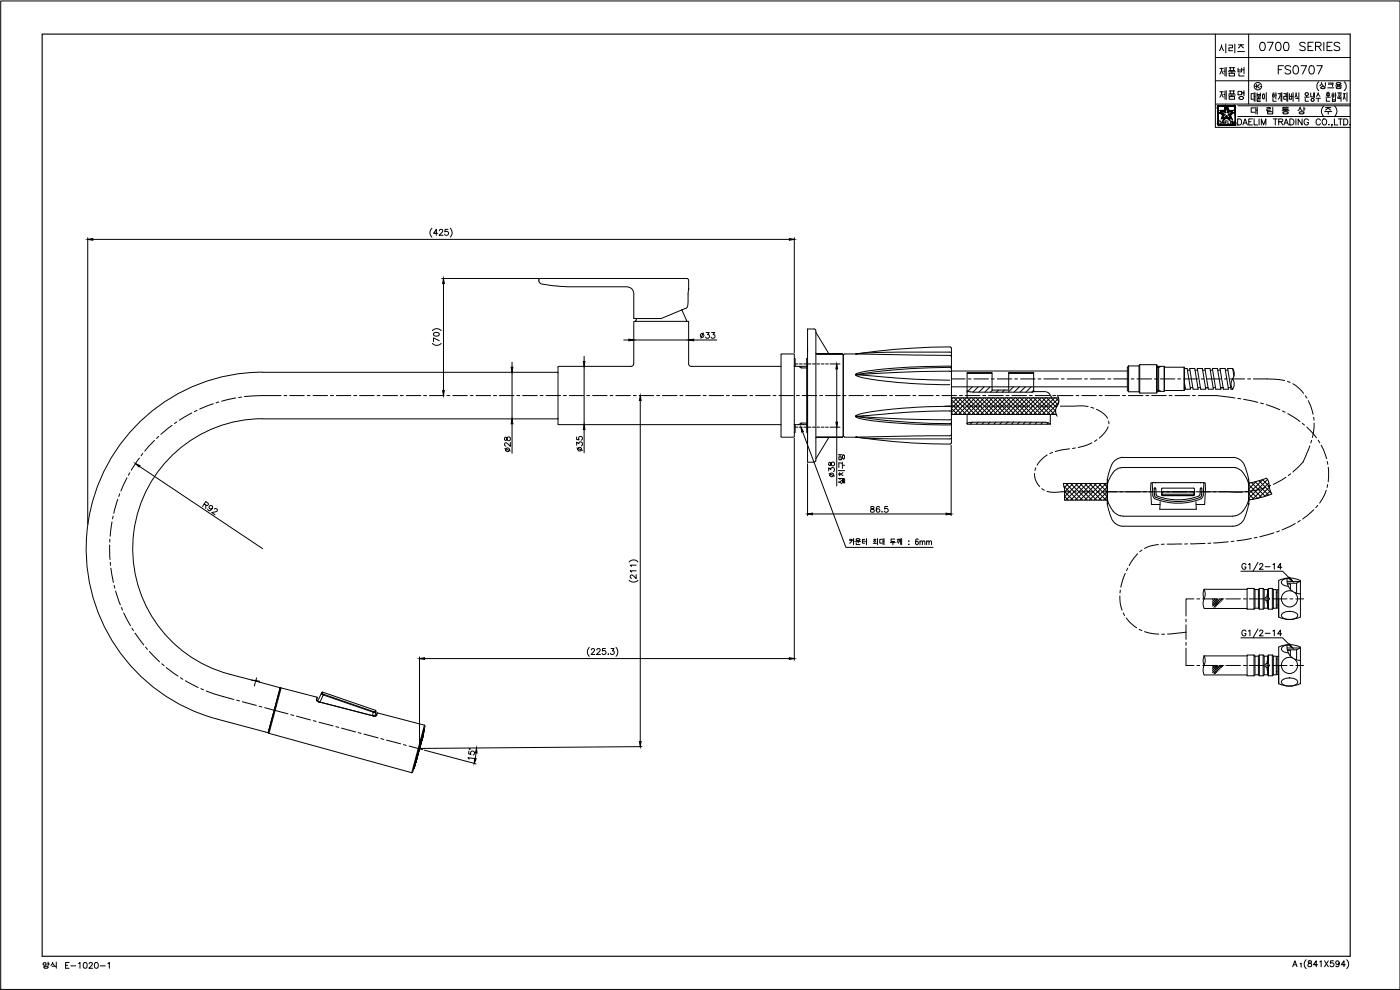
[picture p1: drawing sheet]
<svg xmlns="http://www.w3.org/2000/svg" width="420mm" height="297mm" viewBox="0 0 420 297" stroke-linecap="round" stroke-linejoin="round" font-family="sans-serif">
<defs><g id="words">
<text font-size="11.9" x="361.2" y="33.2">제품명</text>
<text font-size="9.7" x="361.2" y="24.3">제품번</text>
<text font-size="6.2" x="377.1" y="16.6">0700 SERIES</text>
<text font-size="5.7" x="382.8" y="23.3">FS0707</text>
<g font-size="4.9">
<text x="209.2" y="102.7">33</text>
<text x="154.5" y="136.9" transform="rotate(-90 154.5 136.9)">28</text>
<text x="176" y="136.5" transform="rotate(-90 176 136.5)">35</text>
<text x="260.4" y="154.9">86.5</text>
<text x="143.6" y="229" transform="rotate(-90 143.6 229)">15°</text>
</g>
</g></defs>
<!-- layer: CL -->
<g fill="none" stroke="#000" stroke-width=".3">
<path d="M70.7 119.4l-4.2 1M72.5 119.2l-.9 .1M84.3 118.7l-10.9 .3M85.2 118.7h.9M87 118.7h4.3M92.2 118.7h.8M93.9 118.7h4.4M99.2 118.7h.9M100.9 118.7h4.4M106.2 118.7h.9M107.9 118.7h4.4M113.2 118.7h.8"/>
<path d="M114.9 118.7h4.4M120.1 118.7h.9M121.9 118.7h4.4M127.1 118.7h.9M128.9 118.7h4.4M134.2 118.7h.8M135.9 118.7h4.4M141.1 118.7h.9M142.9 118.7h4.3M148.1 118.7h.9M149.9 118.7h4.3M155.1 118.7h.9"/>
<path d="M156.8 118.7h4.4M162.1 118.7h.9M163.9 118.7h4.3M169.1 118.7h.9M170.9 118.7h4.3M176.1 118.7h.9M177.8 118.7h4.4M183.1 118.7h.8M184.8 118.7h4.4M190.1 118.7h.9M191.8 118.7h4.4M197.1 118.7h.9"/>
<path d="M198.8 118.7h4.4M204 118.7h.9M205.8 118.7h4.4M211 118.7h.9M212.8 118.7h4.4M218 118.7h.9M219.8 118.7h4.4M225 118.7h.9M226.8 118.7h4.3M232 118.7h.9M233.8 118.7h4.3M239 118.7h.9"/>
<path d="M240.7 118.7h4.4M246 118.7h.9M247.7 118.7h4.4M253 118.7h.9M254.8 118.7h4.3M260 118.7h.9M261.7 118.7h4.4M267 118.7h.8M268.7 118.7h4.4M274 118.7h.8M275.7 118.7h4.4M281 118.7h.9"/>
<path d="M282.7 118.7h4.4M285.5 113.7h4.1M288 118.7h.8M289.7 118.7h4.4M290.5 113.7h.9M292.3 113.7h4.4M294.9 118.7h.9M296.7 118.7h4.4M297.5 113.7h.9M299.3 113.7h4.4M301.9 118.7h.9M303.7 118.7h4.4"/>
<path d="M304.5 113.7h.9M306.3 113.7h4.3M308.9 118.7h.9M310.7 118.7h4.3M311.5 113.7h.9M313.3 113.7h4.3M315.9 118.7h.9M317.7 118.7h4.3M318.5 113.7h.9M320.3 113.7h4.3M322.9 118.7h.9M324.7 118.7h4.3"/>
<path d="M325.5 113.7h.8M327.2 113.7h4.4M329.9 118.7h.9M331.6 118.7h4.4M332.5 113.7h.9M334.2 113.7h4.4M336.9 118.7h.9M338.6 118.7h4.4M339.5 113.7h.9M341.2 113.7h4.4M343.9 118.7h.9M345.7 118.7h4.3"/>
<path d="M346.5 113.7h.8M348.2 113.7h4.4M350.9 118.7h.8M352.6 118.7h4.4M353.4 113.7h.9M355.2 113.7h4.4M357.9 118.7h.8M359.6 118.7h5.5l5.5 .7M360.5 113.7h.8M362.2 113.7h4.4M367.5 113.7h.8M369.2 113.7h4.3"/>
<path d="M371.5 119.5l.9 .2M373.2 119.8l4.3 .9M374.4 113.7h.9M376.2 113.7l6.2 .1 3.1 .4M386.4 114.4l.8 .4M388 115.1l2 1.6 1.2 1.3M391.8 118.7l.4 .8M41.8 137.4l-2.4 3.7M42.8 136l-.5 .8M46.4 132.2l-3 3.2M47.6 130.9l-.6 .7M51.6 127.6l-3.3 2.7"/>
<path d="M53.1 126.6l-.7 .5M57.6 123.9l-3.8 2.2M59.1 123.1l-.8 .4M64 121.1l-4.1 1.7M65.7 120.6l-.9 .3M283.6 121.9h4M288.5 121.9h.9M290.2 121.9h4.4M295.5 121.9h.9M297.3 121.9h4.3M302.5 121.9h.9M304.2 121.9h4.4"/>
<path d="M309.5 121.9h.8M311.2 121.9h4.4M314.3 136.5l-1.9 1.6-1.2 1.5M315.9 135.7l-.8 .4M316.5 121.9h.8M318.2 121.9l6.9-.1 1.5 .2M321 134.6l-4.3 .9M322.7 134.4l-.8 .2M327.4 122.2l.9 .3M327.7 132.9l-2.2 .9-1.9 .5M329.1 122.8l2.2 1.3 1.1 1.4M329.2 131.9l-.7 .5"/>
<path d="M332.6 128l-1.1 1.8-1.6 1.6M332.7 126.3l.1 .9M378.3 120.9l.9 .2M380 121.4l4.1 1.6M384.9 123.3l.8 .4M386.5 124.1l3.6 2.4M390.8 127l.7 .5M392.2 128.1l2.9 3.2M392.6 120.2l1.5 4.1M393.1 133.8l-.8 1.9a9.5 9.5 0 0 1-4.2 5.8l-.1 .1M393.7 132.1l-.3 .8M394.3 125.2v.9"/>
<path d="M394.4 126.9l-.1 1.7-.4 2.7M395.6 132.1l.5 .7M396.5 133.6l1.6 4M398.3 138.5l.2 .8M33.6 156.6l-.5 4.3M34 154.8l-.2 .9M35.3 149.8l-1.1 4.2M35.9 148.2l-.3 .8M38.1 143.4l-1.8 3.9M38.9 141.8l-.4 .8M310.5 142.1a5.4 5.4 0 0 0 1.5 3.9M310.9 140.4l-.3 .8"/>
<path d="M312.7 146.6l.7 .5M314.2 147.4l2.2 .3 4.9-.1M322.1 147.6h.9M323.9 147.6h4.4M329.1 147.6h.9M330.9 147.6h4.3M336.1 147.6h.9M337.9 147.6h4.3M343.1 147.6h.9M344.8 147.6h4.4M350.1 147.6h.9M351.8 147.6h4.4"/>
<path d="M357.1 147.6h.9M358.9 147.6h4.3M364.1 147.6h.9M365.8 147.6h7.1M374.6 147.5l-.9 .1M379.7 146.3l-4.2 1M381.3 145.7l-.8 .3M382.3 159.9l-4.2 1.2M384 159.3l-.9 .3M385.9 143.2l-3.8 2.1M387.4 142.1l-.8 .6M388.7 157.1l-3.9 1.9"/>
<path d="M390.2 156.2l-.7 .5M394.3 152.9l-3.4 2.8M395.5 151.6l-.6 .7M398 147.1l-.5 1.5-1.5 2.3M398.4 145.4l-.1 .8M398.6 140.2v4.4M32.9 163.5l.1 4.4M33 161.7l-.1 .9M33.1 168.7v.9M33.3 170.5l.7 4.3M34.2 175.6l.3 .9M34.7 177.3l1.4 4.2"/>
<path d="M336.1 178.8l.2 2.5 .5 1.8M336.2 177.1l-.1 .8M337.7 172l-1.3 4.2M338.5 170.5l-.4 .7M341.4 166.1l-1.1 1.3-1.4 2.3M342.7 165l-.6 .6M347.6 163.4l-2.2 .4-1.9 .8M349.4 163.3h-.9M354.7 163.2l-4.4 .1M356.4 163.2h-.9M358.3 179.7h-2.4v5.2M359.2 179.7h.8"/>
<path d="M360.9 179.7h4.4M361.7 163.1l-4.4 .1M363.4 163h-.9M366.2 179.7h.8M367.9 179.7h4.4M368.6 162.6l-4.4 .3M370.3 162.4l-.8 .1M373.2 179.7h.8M374.9 179.7h4.4M375.5 161.6l-4.3 .6M377.2 161.2l-.8 .2M380.2 179.7h.8"/>
<path d="M380.3 178.3v2.7M381.9 179.7h4.3M387.1 179.7h.9M388.9 179.7h2.3M36.4 182.3l.3 .8M37.1 183.9l2.1 3.8M39.6 188.5l.4 .7M40.5 190l2.6 3.5M43.7 194.2l.5 .6M44.8 195.5l3.1 3.1M48.6 199.2l.6 .5M337.1 183.9l.4 .7"/>
<path d="M338 185.4l1.3 1.6 1.8 1.4M341.9 188.8l.8 .4M343.5 189.5l2.6 .6 1.7 .2M348.7 190.3h.8M355.9 189.7l-5.5 .5M355.9 194.5v5.2h2.4M355.9 185.7v.9M355.9 187.5v4.3M355.9 192.7v.9M359.2 199.7h.8M360.9 199.7h4.4M366.2 199.7h.8"/>
<path d="M367.9 199.7h4.4M373.2 199.7h.8M374.9 199.7h4.4M380.2 199.7h.8M380.3 198.3v2.7M381.9 199.7h4.3M387.1 199.7h.9M388.9 199.7h2.3M49.9 200.3l3.5 2.5M54.1 203.4l.8 .4M55.6 204.2l3.9 2.1M60.3 206.6l.8 .4"/>
<path d="M61.9 207.3l8.3 2.6M71 210.1l.9 .2M72.7 210.6l4.2 1.1M76.6 204.9l-.3 .9M76.7 204.5v.2M77 203.4l-.2 1M77.8 211.9l.8 .2M79.5 212.3l3.1 .9M82.3 213.1l4.1 1.1M87.3 214.4l.8 .3M89 214.9l4.2 1.1M94 216.2l.9 .2"/>
<path d="M95.7 216.7l4.2 1.1M100.8 218l.8 .3M102.5 218.5l4.2 1.1M107.5 219.8l.9 .2M109.2 220.2l4.3 1.2M114.3 221.6l.8 .3M116 222.1l4.2 1.1M121.1 223.4l.8 .2M122.8 223.8l4.1 1.1"/>
</g>
<!-- layer: DWG -->
<g fill="none" stroke="#000" stroke-width=".3">
<path d="M190.3 95.6h8.1M190.3 96.4h16.2M191.1 95.6l-.3 .6 .1 .2M204.6 93h.1M204.6 93l1.5 3.2-.2 .2M204.7 92.9l-.1 .1M244.3 98.7l.5 .5M244.3 98.7h-1.9v40h1.9M244.9 99.2v39M244.9 99.7l3.9 6.5M167.3 111.7l.2 .1M167.5 110.1v17.2"/>
<path d="M234.4 106.3h4v24.7l-.1 .2h-3.8l-.1-.2M238.4 107.6h.2v2.2h-.2M238.4 109.9h3.7M240.5 109.9v.5M244.9 105.9l.2 .3M245.1 106.2h7.7h-7.7M252.8 106.2l.2 .2M253.1 106.5v24.4M253.6 106.2l-.5 .5M253.6 106.2l31.6 .4 .3 .5M256.8 112.4h.2M256.8 112.4v.2"/>
<path d="M256.8 112.3v.1M256.8 112.3l.2 .1M256.8 112.6a30.7 30.7 0 0 0 10.3 1.9l7.7 .6 10.2 .3M257 112.4l2.9 .2a276.9 276.9 0 0 0 25.1 1.5M257 112.4h.1M285 104.1a204.5 204.5 0 0 0-28.2 2.1l6.6-.5 5.8-.1h16l.3 .2M285.2 104.1l.3 .5v28.1l-.3 .6M285.5 111.6v-.1a281.6 281.6 0 0 0-28.7 1.1M285.5 110.7l-.2-.4a174.3 174.3 0 0 0-20.3 1l-8 1.1M285.5 110.2l-.2-.3a148.3 148.3 0 0 0-26.6 1.7l-1.9 .7M285.5 111.3h52.8M285.5 116.1h52.8"/>
<path d="M338.3 110.2l.4-.4h3.1l.3-.4h5l.2 .3v8l-.2 .2h-5l-.3-.4h-3.1l-.4-.3zM347.3 109.9h2.1l.1 .3M347.7 109.9v7.5M349.5 117.2l-.1 .2h-2.1M349.5 110.2l6 .1v6.8l-6 .1M349.5 110.2v7M355.5 110.6h.8l1 6.2h-1.5l-.3-2M355.5 116.3h.2M356.4 111.1h.7M357 110.6h1.6l1 6.2h-1.5zM357.2 116.3h.8M358.6 111.1h.8"/>
<path d="M359.3 110.6h1.5l1.1 6.2h-1.6zM359.5 116.3h.8M360.9 111.1h.8M361.6 110.6h1.5l1.1 6.2h-1.6zM362.5 116.3h-.7h.7M363.2 111.1h.7M363.9 110.6h1.5l1 6.2h-1.5zM364.1 116.3h.7M365.5 111.1h.7M366.1 110.6h1.6l1 6.2h-1.5zM366.3 116.3h.8h-.7M367.7 111.1h.8"/>
<path d="M368.6 116.3h.8M370 111.1h.2M370.3 112.9l-.3-2.3h-1.6l1 6.2h.6M167.5 125.5l-.2 .2M240.5 126.9v.5M242.1 127.4h-3.7l.2 .1v2.3h-.2M244.8 138.1l-.5 .5M245.1 131.1l-.2 .3M245.1 131.2h7.7h-7.7M248.8 131.2l-3.9 6.5M253 130.9l-.2 .2M253.1 130.6l.5 .5"/>
<path d="M256.8 124.9v.1M256.8 124.9h.2M256.8 124.8a252.3 252.3 0 0 0 28.7 1v-.1M256.8 125a26.9 26.9 0 0 0 9.3 1.7l12.2 .7 6.9 .1 .3-.3M256.8 124.8v.1M257 125l6.4 .8a167.3 167.3 0 0 0 21.8 1.3l.3-.5M257 125h-.2M257 124.9h.1M257 125h.1M285.5 131.5l-.3 .2h-17.7l-10.7-.5a227.9 227.9 0 0 0 28.2 2.1M285.5 130.2l-.5 .6-31.4 .4M285.5 123.6v-.2a174.9 174.9 0 0 0-19.9 .8l-8.6 .7"/>
<path d="M285.5 121.8v.1a150.3 150.3 0 0 0-26.5 2.1l-2.2 .8M319.3 145.9l4.2 4.2M319.5 147.5l2.5 2.6M319.5 149l1.1 1.1M319.9 145.1l5 5M320.6 145.1l-1.2 1.2M321.3 145.1l5 5M322 145.1l-2.5 2.5M322.7 145.1l5 5M323.5 145.1l-4 3.9M324.1 145.1l5 5M324.9 145.1l-5 5"/>
<path d="M325.5 145.1l5 5M326.3 145.1l-5 5M326.9 145.1l5 5M327.7 145.1l-5 5M328.3 145.1l4 3.9M329.1 145.1l-5 5M329.8 145.1l2.5 2.5M330.5 145.1l-5 5M331.2 145.1l1.1 1.1M331.9 145.1l-5 5M332.3 144.6v5.9M332.3 146.1l-4 4"/>
<path d="M332.3 148.9l-1.1 1.2M332.3 147.5l-2.5 2.6M374.8 144.6v5.9M374.8 145.4l3.8 3.9M374.8 146.8l2.6 2.7M374.8 148.2l1.5 1.6M374.8 149.7l.3 .3M375.2 144.9l-.4 .4M375.6 144.8l4.1 4.1M376.7 144.6l4 4M376.9 144.5l-2.1 2.2M377.9 144.3l3.6 3.6"/>
<path d="M378.9 143.9l2 2.1M379 143.9l-4.2 4.2M380.4 143.9l-5.6 5.6M380.8 144.9l-4.9 4.9M381 146.2l-3.4 3.3M381.2 147.3l-1.6 1.7M361.4 176.8h12.9M376.3 176.6h-2v6.2h2M376.3 176.6v6.2M376.3 176.6l.3 .3M376.6 176.9v5.6M376.6 176.9h1.1"/>
<path d="M377.7 176.9v5.6M378 176.6v6.2M378 176.6h1.1M378 176.6l-.3 .3M379.1 176.6v6.2M379.1 176.6l.3 .3M379.4 176.9v5.6M379.4 176.9h1M380.4 176.9v2.2M380.7 176.6l-.3 .3M380.7 176.6h1.1M380.7 176.6v2.6"/>
<path d="M381.8 176.6l.3 .3h.9v5.6h-.9M381.8 176.6v6.2M382.1 176.9v5.6M383 177.8h.3M383.8 176.9h-.5v5.5h.5M386.3 173.6a1.42 1.42 0 0 0-1.7 1.3l.6 .6 1.5 .4M387.9 177.4a2.43 2.43 0 0 0-3.3 2.4 2.43 2.43 0 0 0 3.5 2.1 2.43 2.43 0 0 0 .5-4.1M390.3 174.2v11M390.3 174.4l-1.2 .6M361.4 182.6h12.9M361.4 196.8h12.9M376.3 196.5h-2v6.3h2"/>
<path d="M376.3 196.5v6.3M376.3 196.5l.3 .4h1.1M376.6 196.8v5.7M377.7 182.5h-1.1l-.3 .3M377.7 182.5l.3 .3 2.4-.3M377.7 196.9v5.6M378 196.5v6.3M378 196.5h1.1M378 196.5l-.3 .4M379.1 196.5v6.3M379.1 196.5l.3 .4M379.4 196.9v5.6"/>
<path d="M379.4 196.9h1M380.4 182.5l.3 .3M380.4 180.3v2.2M380.4 196.9v2.1M380.7 180.1v2.7M380.7 196.5v2.7M380.7 196.5l-.3 .4M380.7 196.5h1.1M381.8 196.5l.3 .4h.9v5.6h-.9M381.8 196.5v6.3M382.1 182.5l-.3 .3h-1.1M382.1 196.9v5.6"/>
<path d="M383 181.6h.3M383 197.8h.3M383.8 196.9h-.5v5.5h.5M384.8 184.1a3.5 3.5 0 0 1 4.6 .4 1.29 1.29 0 0 1-1.5 1.3 2.62 2.62 0 0 1-3.3-1.2zM386.3 193.5l-.3 .1a1.23 1.23 0 0 0-1.4 1.4l.6 .5 1.5 .4M387.9 197.4a2.43 2.43 0 0 0-3.3 2.4 2.43 2.43 0 0 0 3.5 2 2.43 2.43 0 0 0 .5-4M390.3 194.2v11M390.3 194.3l-1.2 .7M75.5 204l8.6 2.4M84.1 206.4l-3.5 13.5M84.2 206.4h-.2M361.4 202.5h12.9"/>
<path d="M377.7 202.5h-1.1l-.3 .3M377.7 202.5l.3 .3 2.4-.3M380.4 200.3v2.2M380.4 202.5l.3 .3M380.7 200.1v2.7M382.1 202.5l-.3 .3h-1.1M383 201.5h.3M384.8 204.1a3.5 3.5 0 0 1 4.6 .4 1.29 1.29 0 0 1-1.5 1.3 2.62 2.62 0 0 1-3.3-1.2zM13.2 290.3l.3 .2M13.4 289.9h.7M13.4 290.5h.7M13.5 290l-.3 .3"/>
<path d="M14.1 290l.3 .3M14.4 290.3l-.3 .2M14.4 288.7v1.1M14.4 289h.3M14.4 289.3h.3M15.2 289.6l.6-.8 .6 .9M15.6 289.9h1.3v.6M16.9 288.7v1.1M19.7 289.6h.6M20.7 288.8h-1v1.7h1M21.3 289.8h1.4M23.6 289.1l.4-.3v1.7"/>
<path d="M25.2 288.9a.85 .85 0 0 1 1.1 .6 .85 .85 0 0 1-.6 1l-.6-.3-.1-.7zM26.8 289.2l.3-.4 .6 .3-.2 .6-.8 .8h1.1M28.6 288.9a.85 .85 0 0 1 1 .6 .85 .85 0 0 1-.6 1l-.6-.3-.1-.7zM30.1 289.8h1.5M32.4 289.1l.4-.3v1.7M387.9 290.1l.7-1.8 .7 1.8M388.2 289.5h.8M390.2 289.2l.3-.2v1.2M392 288a1.73 1.73 0 0 0 0 2.6M392.7 288.4v.5a.75 .75 0 0 1 .8 .2 .75 .75 0 0 1 0 .9l-.9-.1v-.6l1-.6-.1-.3zM395.4 289.5h-1.2l.8-1.2v1.8M396.1 288.6l.4-.3v1.8"/>
<path d="M397.5 288.3l1.2 1.8M398.7 288.3l-1.2 1.8M400.2 288.3h-.9l-.1 .7a.63 .63 0 0 1 1 0 .63 .63 0 0 1-.1 1 .63 .63 0 0 1-.9-.3M401.9 288.9a.53 .53 0 0 1-.7 .4 .53 .53 0 0 1-.2-.8 .53 .53 0 0 1 .8 0l.1 .4a.84 .84 0 0 1-.7 1.2l-.3-.3M403.7 289.5h-1.2l.9-1.2v1.8M404.2 288a1.73 1.73 0 0 1 0 2.6"/>
<circle cx="380.3" cy="179.7" r=".61"/>
<circle cx="380.3" cy="199.7" r=".61"/>
<circle cx="13.4" cy="289.2" r=".44"/>
</g>
<path d="M257 106.2h.1zM257 112.4h.1zM257 131.2h.1zM257 124.8v.2zM83.9 207v.2z" fill="#000" stroke="#000" stroke-width=".3"/>
<!-- layer: PRT0007_DXF_CONTINUOUS_LINE -->
<path d="M78.8 111.7a52.9 52.9 0 0 0-52.5 46.1 52.9 52.9 0 0 0 39 58M78.8 111.7h88.5M78.8 125.6a39 39 0 0 0-38.6 34 39 39 0 0 0 28.7 42.7M78.8 125.7h88.5M65.3 215.8l14.5 3.9M68.9 202.3l6.6 1.7" fill="none" stroke="#000" stroke-width=".3"/>
<!-- layer: LEVER_R1_211203SHAPE -->
<path d="M190.2 95.4l.1 .1M206.6 84l-.4-.4h-44a.92 .92 0 0 0-.4 .9 .92 .92 0 0 0 .7 .7l7.8 .8h17.6a2.11 2.11 0 0 1 2.3 2v7.4M206.7 86.7l-.2 4.6-.3 .9-7.8 3.4M206.7 84.1v2.6" fill="none" stroke="#000" stroke-width=".3"/>
<!-- layer: BODY_R3_211213SHAPE -->
<path d="M190.3 96.4l-.1 12.8M206.5 96.4l.2 12.8M190.2 109.2l-.3 .5-.5 .2h-21.8l-.1 .2M206.7 109.2l.2 .5 .5 .2M207.4 109.9h27M234.4 106.3v24.7M167.5 127.3l66.9 .1" fill="none" stroke="#000" stroke-width=".3"/>
<!-- layer: LEVER_R1_211203SHAPE -->
<circle cx="206.7" cy="86.7" r=".07" fill="#000" stroke="#000" stroke-width=".3"/>
<!-- layer: 0 -->
<g fill="none" stroke="#000" stroke-width=".3">
<path d="M.2 .3h420v296.6h-420zM364.7 10.2v28h40.5M364.7 17.3h40.5M374.7 10.2v21M364.7 31.2h40.5M364.7 24.2h40.5M371.4 35.7h.6a.98 .98 0 0 1 .6 .9 .98 .98 0 0 1-.6 .9h-.6zM371.5 35h33.7M371.5 31.7h33.7M373 37.5l.7-1.8 .7 1.8M375.9 35.7h-1.1v1.8h1.1M376.4 35.7v1.8h1"/>
<path d="M377.9 35.7v1.8M378.5 37.5v-1.8l.7 1.8 .7-1.8v1.8M379 28.4l.2-.3 .2 .3M379.4 28.4l-.1 1.2-.3-.1M380 27.8v2.6M380.2 32.3h1.1v.4h-1.1v.5h1.1M380.4 33.5h1.6v.7h-1.6zM381.8 28.2h.7M382 32.1v1.2M382 29.5v.9h1M382.1 27.9h.2M382.1 35.7h1.2"/>
<path d="M382.7 35.7v1.8M382.9 27.8v1.9M382.9 28.5h.2M383.6 28.1h.6M383.8 36.5l1-.1 .2-.4-.4-.3h-.8v1.8M384.2 28.1l-.2 1.2-.4 .5M384.4 36.5l.6 1M384.5 27.9v2.4M384.5 28.9h.2M384.7 27.8v2.6M384.8 33.2h2.1M385 32.5h1.6"/>
<path d="M385 34l.6 .2 1-.2M385.3 28.1h.7v.8h-.7v.9h.7M385.3 37.5l.7-1.8 .7 1.8M385.6 36.9h.8M385.8 32.9v.3M386 28.9h.2M386.2 27.9v2.4M386.3 33.5l.2 .4M386.3 33.6h-1l-.2 .3M386.5 27.8v2.6M386.6 32.2h-1.6v.6h1.6M387 28.1v1.7h.6v-1.7"/>
<path d="M387 28.9h.6M387.1 35.7h.6a.96 .96 0 0 1 .7 .9 .96 .96 0 0 1-.7 .9h-.6zM387.8 28.9h.3M388.1 27.8v2.6M388.9 29.5h.9v.9M388.9 35.7v1.8M389 27.9l.4 1.3M389 27.9l-.4 1.3M389.8 27.8v1.5M389.9 34l.6 .2 .8-.2M390 33.7v.2M390.1 32.2l-.1 .6-.5 .4"/>
<path d="M390.2 32.2l.2 .6 .4 .4M390.2 33.5l-.3 .2M390.3 33.6h.7M390.8 35.7v1.8l-1.2-1.8v1.8M391 33.5l.3 .4M391.3 32.1v1.2M391.3 32.7h.4M391.5 29.2h1.4M391.7 29.5v.9h1M391.9 27.9a.46 .46 0 0 1 .7 .1 .46 .46 0 0 1-.2 .6M391.9 28.7h.5M391.9 27.9l-.2 .3 .2 .4"/>
<path d="M392.2 28.8v.4M392.7 36.1a.68 .68 0 0 0-.8-.4 .68 .68 0 0 0-.5 .7 .75 .75 0 0 0 .3 1 .75 .75 0 0 0 1-.3v-.3h-.4M393.4 27.9v1.2h.6M394.3 28.5h.2M394.3 27.9v1.3M394.5 27.8v1.5M394.9 29.5h1.4M395.6 27.9l.5 1M395.6 27.9l-.5 1M395.6 29.5v1M395.8 24.5a1.88 1.88 0 0 0 0 2.7M396.1 25.7l.5-.9 .6 1"/>
<path d="M396.3 36.1a.68 .68 0 0 0-.8-.4 .68 .68 0 0 0-.5 .7 .75 .75 0 0 0 .3 1 .75 .75 0 0 0 1-.3M397 35.9l.1-.1a.85 .85 0 0 1 1.1 .8 .85 .85 0 0 1-1.1 .8l-.3-.6zM397.3 31.9a2.03 2.03 0 0 0 0 3M397.6 33.5h2.1M397.6 26.2v.2M397.6 26.2a.7 .7 0 0 0-1.2 .2l.5 .2 .7-.2M397.8 24.8v1.1M397.8 32.3h1.6M397.9 29.2h1.3M398.1 29.5v.9h1M398.1 27.9h1M398.4 27.7h.3"/>
<path d="M398.4 26.4h1.9M398.6 28.8v.4M398.6 32.2l-.8 .8M398.6 32.3l.8 .7M398.6 33.5v.8M398.7 24.9h1.4M398.7 25.3h1.4M398.7 37.4h.2zM399.7 28.2h.7M399.8 37.4h-.2h.2l-.2 .4M399.9 29.5v.9h.9v-.9M399.9 30h.9"/>
<path d="M399.9 27.9h.3M400 24.9l-.1 1M400.5 35.7v1.8h1M400.6 31.9a2.03 2.03 0 0 1 0 3M400.8 28.5h.2M400.8 27.8v1.5M400.8 25.8h1.9M401.1 26.2v.2M401.1 26.4l.5 .2 .8-.2M401.3 26.1h.8M401.3 29.2h1.3M401.3 26l-.2 .2"/>
<path d="M401.4 24.8l-.4 .3 .4 .3M401.4 24.8l.9 .1 .1 .2-.3 .3-.7-.1M401.4 25.6v.2M401.5 29.5h1v.9M401.5 27.9h.4M401.7 35.7h1.1M401.9 27.9l-.1 .9M402 28.8v.4M402 27.9h.4l-.1 .9M402 25.6v.2M402.2 26l.2 .2M402.3 35.7v1.8"/>
<path d="M402.4 26.2v.2M403.1 28.1h.7M403.3 35.7h.6a.98 .98 0 0 1 .6 .9 .98 .98 0 0 1-.6 .9h-.6zM403.4 28.3l.3 1.5M403.4 24.5a1.78 1.78 0 0 1 0 2.7M403.5 28.3l-.4 1.5M403.5 28.1v.2M404.2 27.8v2.6M405.1 37.4h.2zM242.1 109.8h.3M242.4 107.6h-.3v22.2h.3M285.5 119.1v5.5"/>
<path d="M285.5 119.4h32.2M290.2 117.2l.2 .2M290.2 119.4v-7.6h7.5v5.2h5v-5.2h7.5v5.6l3.9 .2 .7 .4 .9 1.4M290.2 112h7.5M302.7 112h7.5M310.2 117.4l-.2 .3-17.8-.1-1.8-.1M317.3 118.6l.4 1a4.8 4.8 0 0 1-.9 3.2v1.1l.5 1M369.9 110.5l.5 1.6-.5 1.6 .5 1v1.1l-.5 1M369.9 113.7l-.5 1.5 .5 1.6M242.1 127.5h.3M285.5 124.4h31.5M290.2 124.4v2.7"/>
<path d="M290.2 127.1l.2 .1M290.4 127.3h24.8M291 126.8l-.8 .3M291 126.8l22.6-.1 1.3 .3M315 127l.2 .2M315.2 124.4v2.8M337.1 137.2a4.5 4.5 0 0 0-4.2 4.1l-.6 2.7v7.2M337.1 137.3h32.9M370 137.2l1.8 .5 1 .8 .7 1.1M373.5 139.6l1.2 4.2M319.2 145.1h13.1M319.5 150.1h12.8"/>
<path d="M332.3 151.1l.1 .8a11.2 11.2 0 0 0 2.3 5.2l1.1 .6 1.3 .2h32.9a4.1 4.1 0 0 0 3.9-3.6l.8-3M332.4 149.9v.4M332.5 150.4l1.6 3M334.1 153.4a3.8 3.8 0 0 0 3 1.4l32.9 .1a4.1 4.1 0 0 0 3-1.5M345.8 144.9h15.5M345.8 144.9h-.4l-.1 1.7 .3 4.8h2.5M345.8 144.9l.2 3.6M346 148.5l.6 1.2M346.5 148.6v.3a14.1 14.1 0 0 0 8.2 1.5l4.4-.8 1.3-.5 .2-.5M346.6 149.7a18.7 18.7 0 0 0 13.9 0M346.8 146.6l-.2-.2-.2 .2 .1 2M346.9 146.7l.1 1.7"/>
<path d="M347 148.4v.2a16.1 16.1 0 0 0 13 0l.1-.2M348.2 150.5l-.1 2.3h10.9l-.1-2.3M348.8 148.3h9.5M358.2 146.5l.2 .2M358.2 146.5h-9.4l-.2 .2v1.8l.2 .2h9.4M358.3 148.5l-.3 .2M358.3 148.5v-.7l-.2-.2h-9.1l-.2 .2v.7l.2 .2M358.4 148.5l-.2 .2M358.5 146.7v1.8M360.7 146.7l-.3-.2-.2 .2-.1 1.7M360.7 146.8l-.1 1.8M361.1 148.5l-.6 1.2"/>
<path d="M361.2 146.4v.1M361.3 144.9h.4l.1 1.7-.3 4.8h-2.6M361.3 144.9h.1M361.3 144.9l-.2 3.6M370 140.2l.9 .1M370 140.3h-32.9a4.2 4.2 0 0 0-3.9 2.9l-.7 1.6M370.9 140.3a6.5 6.5 0 0 1 3.8 4.6M374.7 143.8l.1 7.5M374.7 149.9l-.5 1.6-1.2 1.9M380.1 143.5l-2.7 .9-2.7 .5M381.7 148.2l-3.8 1.2-3.2 .6M361.4 179.7l.3-1.5-.3-1.4-.3 1.9a1.74 1.74 0 0 1 0 1.9l.3 1.9"/>
<path d="M363.9 179.9l1.6 1.6M364 179.7h-.1M364.4 179.7l1.4 1.4M364.7 179.7l-.8 .8M365.1 179.7l1.1 1M365.4 179.7l-1.5 1.5M365.8 179.7l.8 .7M366.1 179.7l-2.2 2.1M366.6 179.7l.3 .3M366.8 179.7l-2.5 2.5M383.8 174.2v10.9a7.5 7.5 0 0 0 6.4 0M383.8 174.2a7.5 7.5 0 0 1 6.4 0"/>
<path d="M386.3 175h2.8M361.4 196.7l.3 1.5-.3 1.4M361.4 196.8l-.3 1.9a1.74 1.74 0 0 1 0 1.9l.3 1.9M363.9 181.3l.9 .8M363.9 180.6l1.2 1.2M363.9 199.8l1.6 1.6M364 199.7h-.1M364.4 199.7l1.4 1.4M364.7 199.7l-.8 .7M365.1 199.7l1.1 1M365.4 199.7l-1.5 1.4M365.8 199.7l.8 .6"/>
<path d="M366.1 199.7l-2.2 2.1M366.6 199.7l.3 .3M366.8 199.7l-2.5 2.5M386.3 195h2.8M390.2 194.1a7.5 7.5 0 0 0-6.4 0v11.1M75.7 204.1h.1M75.7 204.1l1.3 .1M76.9 204.2h.1M77 204.2l.8 .2 .1 .3M84.1 206.4l-3.6 13.5-.7-.2M363.9 201.2l.9 .9M363.9 200.6l1.2 1.2"/>
<path d="M383.8 205.1a7.5 7.5 0 0 0 6.4 0"/>
<circle cx="382.2" cy="28.8" r=".34"/>
<circle cx="393.9" cy="30" r=".44"/>
<circle cx="398.5" cy="28.4" r=".37"/>
<circle cx="400" cy="28.8" r=".34"/>
</g>
<!-- layer: HT -->
<g fill="none" stroke="#000" stroke-width=".3">
<path d="M285.5 119.9l4.5 4.5M286 119.4l-.5 .4M286.3 119.4l5 5M287.4 119.4l-1.9 1.8M287.7 119.4l5 5M288.7 119.4l-3.2 3.1 1.9 1.9M289 119.4l5 5M290 119.4l-4.5 4.4M290.3 119.4l5 5M291.3 119.4l-5 5M291.6 119.4l5 5M292.7 119.4l-5 5"/>
<path d="M292.9 119.4l5 5M294 119.4l-5 5M294.3 119.4l5 5M295.3 119.4l-5 5M295.6 119.4l5 5M296.6 119.4l-5 5M296.9 119.4l5 5M297.9 119.4l-5 5M298.2 119.4l5 5M299.3 119.4l-5 5M299.6 119.4l4.9 5M300.6 119.4l-5 5"/>
<path d="M300.9 119.4l5 5M301.9 119.4l-5 5M302.2 119.4l5 5M303.2 119.4l-5 5M303.5 119.4l5 5M304.6 119.4l-5 5M304.8 119.4l5 5M305.9 119.4l-5 5M306.2 119.4l5 5M307.2 119.4l-5 5M307.5 119.4l5 5M308.5 119.4l-5 5"/>
<path d="M308.8 119.4l5 5M309.9 119.4l-5 5M310.2 119.4l5 5M311.2 119.4l-5 5M311.5 119.4l5 5M312.5 119.4l-5 5M312.8 119.4l4 3.9M313.9 119.4l-5 5M314.1 119.4l2.9 2.8M315.2 119.4l-5 5M315.5 119.4l2 2M316.5 119.4l-5 5"/>
<path d="M316.8 119.4l1 1M317.7 119.5l-4.9 4.9M285.5 123.9l.5 .5M285.5 121.2l3.2 3.2M316.8 123l-1.3 1.4M316.9 124.2l-.1 .2M317.8 120.8l-3.6 3.6"/>
</g>
<!-- layer: DIM -->
<g fill="none" stroke="#000" stroke-width=".3">
<path d="M26.3 71.3v86M27.9 71.8h209M129.6 68.5a1.78 1.78 0 0 0 0 2.6M131.4 70h-1.3l.8-1.2v1.8M131.9 69.2l.3-.4 .5 .1 .2 .3-.3 .6-.8 .8h1.2M134.5 68.8h-.9l-.1 .8a.63 .63 0 0 1 1 0 .63 .63 0 0 1-.1 .9 .63 .63 0 0 1-1-.2M135.1 68.5a1.88 1.88 0 0 1 0 2.6M238.4 71.3v34.6M129.8 99.2a1.78 1.78 0 0 1 2.6 0M130.2 100a.86 .86 0 0 1 1-.4 .86 .86 0 0 1 .5 1 .86 .86 0 0 1-1 .3 .86 .86 0 0 1-.5-.9zM132.6 83.6h29.1M133.1 85.1v32.1"/>
<path d="M129.8 103a1.78 1.78 0 0 0 2.6 0M131.8 102.2l-1.7-.8v1.1M153.7 108.7v1.5M153.7 111.7v14M175.3 106.9v1.5M175.3 109.9v17.5M187.2 102h1.5M190.2 102h16.5M238.6 109.2h.9M239.7 109.9l.8 .5h1.6M239.9 109.2h.9M241.2 109.2h.9"/>
<path d="M242.5 109.2h.9M243.8 109.2h.9M245.2 109.2h.8M246.5 109.2h.8M247.8 109.2h.8M249.1 109.2h3M251.1 110.7v35.1M41.9 139.9l36.9 24.7M153.7 127.2v8.8M192.2 120.2v102.3M238.4 131.5v66.6M238.6 128.2h.9"/>
<path d="M239.9 128.2h.9M241.2 128.2h.9M242.1 126.9h-1.6l-.8 .5M242.4 139.1v15.6M242.5 128.2h.9M243.8 128.2h.9M245.2 128.2h.8M246.5 128.2h.8M247.8 128.2h.8M248.8 138.8v.8h.5a.72 .72 0 0 1 .2-.8 .72 .72 0 0 1 .9 0v.3a.59 .59 0 0 1-.6 .7 .59 .59 0 0 1-.5-.8l-.2-.3zM249.1 128.2h3M251.6 136.4h1.1"/>
<path d="M251.8 137.1h.7v.9h-.7zM252.1 136.4v.4M252.6 139l-.8-.1v1.4M252.8 138.7v1.8M252.8 139.6h.7M252.9 136.7v.7M252.9 137.4l.1 .3M253 136.5h.2M253 137.7h.2M253 136.5l-.1 .3M253.3 136.5l.1 .3M253.4 136.7v.7"/>
<path d="M253.4 137.4l-.1 .3M285.5 133.6v21.1M61.3 151.2l.8 .5 .5-.5-.8-.7-1 1.5M61.8 151.5v1.1M63.7 152.5a.54 .54 0 0 1-.9 0 .54 .54 0 0 1 .4-.9 .54 .54 0 0 1 .6 .6l-.1 .3a.83 .83 0 0 1-1.2 .6l-.1-.4M64.3 152.7l.4-.1 .5 .2v.6l-1.7 .4 1 .7M243.8 154.2h40.1M248.7 141.3v-.9l.6 .5a.59 .59 0 0 1 1-.5 .59 .59 0 0 1-.2 1.1M248.8 142.1l1.6 .8M251.6 143.6h1.1M251.6 141.2h1.9M251.8 142.1v.4"/>
<path d="M252 141.8v.9M252.1 143.6v.4M252.6 144.1l-.9 .6 .5 .1 .4 .4M253 141.8l-1 .5 1 .4M253.5 143.6v1.3h-.3v-1.3h-.3v1.3M332.3 147.6h13.6M348.6 147.6h9.9M360.2 147.6h.5M361.1 147.6h13.7M188.8 174.1a1.88 1.88 0 0 0 2.7 0M188.8 168.6a1.78 1.78 0 0 1 2.7 0M190.9 172.4v1.2l-.8-.9-.6-.2-.3 .2-.1 .5 .5 .3"/>
<path d="M190.9 171.3h-1.8l.4 .4M190.9 169.6h-1.8l.4 .4M125.9 197.1v26.4M125.9 197.6h111M176.9 194.3a1.78 1.78 0 0 0 0 2.6M177.5 195l.3-.4 .6 .3-1 1.5h1.1M179.1 195l.4-.4h.3l.3 .3-.2 .6-.9 .9h1.2M181.7 194.6h-.9v.8a.63 .63 0 0 1 .9-.1 .63 .63 0 0 1-.1 1 .63 .63 0 0 1-.9-.3M182.5 196.3h.1zM183.3 194.6h1l-.5 .7a.59 .59 0 0 1 .4 .9 .59 .59 0 0 1-1-.2M184.9 194.3a1.88 1.88 0 0 1 0 2.6M127.3 225.1l15.5 4.1"/>
<path d="M192.7 224l-66.8 .6"/>
<circle cx="249.6" cy="142.5" r=".57"/>
</g>
<g fill="#000" stroke="#000" stroke-width=".3">
<path d="M26.3 71.8l1.6-.2v.5zM236.9 71.6l1.5 .2-1.5 .3zM133.1 83.6l.3 1.5h-.6zM132.8 117.2h.6l-.3 1.5zM153.4 110.2h.5l-.2 1.5zM175 108.4h.6l-.3 1.5zM188.7 101.8l1.5 .2-1.5 .3zM206.7 102l1.5-.2v.5zM251.1 109.2l.3 1.5h-.5zM40.6 139.1l1.4 .6-.3 .4zM153.7 125.7l.2 1.5h-.5zM175.3 127.4l.3 1.5h-.6z"/>
<path d="M192.2 118.7l.2 1.5h-.5zM250.9 126.6h.5l-.3 1.6zM242.4 154.2l1.4-.2v.5zM283.9 154l1.6 .2-1.6 .3zM125.9 197.6l1.5-.3v.6zM236.9 197.3l1.5 .3-1.5 .3zM191.9 222.5h.5l-.2 1.5z"/>
</g>
<!-- layer: TXT -->
<path d="M12.7 10.2h392.5v276.7h-392.5z" fill="none" stroke="#000" stroke-width=".34"/>
<!-- layer: 0 -->
<g fill="#000" stroke="#000" stroke-width=".3">
<path d="M290.2 127.1h.1zM360.2 144.8h.2z"/>
<path d="M365.4 37.2l.1 .2zM365.5 37.2v.2zM365.5 37.4l.2 .1zM365.6 37.3l.1 .2zM365.8 37.5l.2 .1zM365.8 37.5l.2 .1z"/>
<path d="M366 37.6l4.4-.1zM366 37.5h4.4z"/>
<path d="M370.4 37.5h.2zM370.4 37.5h.2zM370.5 37.4h.2zM370.5 37.4h.2zM370.6 37.3l.2-.1zM370.7 37.2l-.1 .1z"/>
<circle cx="346.6" cy="146.4" r=".07"/>
<circle cx="346.8" cy="144.8" r=".07"/>
</g>
<!-- layer: D -->
<g fill="none" stroke="#000" stroke-width=".3">
<path d="M291.8 116.1l-1.4 1.3M293.6 116.1l-1.6 1.6M295.4 116.1l-1.6 1.6M297.1 116.1l-1.6 1.6M297.9 117l-.6 .7M299.7 117l-.7 .7M301.5 117l-.7 .7M304.2 116.1l-1.6 1.6M305.9 116.1l-1.6 1.6M307.7 116.1l-1.6 1.6M309.5 116.1l-1.6 1.6M310.2 117.1l-.6 .6"/>
<path d="M338.7 109.8v7.7M341.8 109.8v7.7M342.1 109.4v8.5M347.1 109.4v8.5M347.3 117l1.1 .4M348.4 109.9l-1.1 .4M349.4 109.9v7.5M355.3 110.2v7M240.9 129.6l13 34.6h26.1M291.8 126.7l-.6 .6M293.5 126.7l-.5 .6M295.3 126.7l-.6 .6"/>
<path d="M297.1 126.7l-.6 .6M298.9 126.6l-.6 .7M300.7 126.6l-.7 .7M302.4 126.6l-.6 .7M304.2 126.6l-.6 .7M305.9 126.6l-.6 .7M307.7 126.6l-.6 .7M309.5 126.7l-.6 .6M311.2 126.7l-.6 .6M313 126.7l-.6 .6M314.6 126.9l-.4 .4M319.2 145.1l.3 1.6v3.4"/>
<path d="M380.1 143.5l.6 .9 .4 2.4 .6 1.4M255 161.8h.7v.2M255 162.2h.7M255.7 162l-.2 .6-.5 .4M256.2 161.6v1.8M256.2 162.4h.2M256.8 162.5h1.5M256.9 162l.3 .2M257 162.8v.6h1.1M257.2 161.6l-.2 .4M257.2 161.7h.6M257.2 162.2h.6"/>
<path d="M257.6 162.5v.4M257.8 161.6l.2 .4M258 162l-.2 .2M258.8 162.4h.7M259.5 161.8h-.7v1.2h.7M259.8 162.4h.3M260.1 161.6v1.8M262 163h1.1M262.2 162h.7M262.4 161.8h.3M262.5 161.9l-.4 .6M262.5 162l.4 .5"/>
<path d="M262.6 162.6v.4M263.4 161.6v1.8M264.8 161.8h-.8v1.2h.8M265 162.4h.3M265 161.7v1.7M265.3 161.6v1.8M267.2 162.8h1.5M268 162.8v.7M268.5 161.7h-1.1v.8h1.1M269.2 161.8h.8M269.5 161.8l-.3 .9M270 161.8l-.4 1.2"/>
<path d="M270 162.4h.3M270.3 161.7v1.7M270.6 161.6v1.8M272.8 162.3v.2zM272.8 163.3v.1zM275.5 162v-.2a.85 .85 0 0 0-.9 .7 .85 .85 0 0 0 .6 .9 .47 .47 0 0 0 .5-.4 .47 .47 0 0 0-.4-.5 .47 .47 0 0 0-.6 .4M276.1 162.6l.3-.3 .4 .1v1M276.1 162.3v1.1M276.8 162.6l.4-.3 .3 .1 .1 1M278.1 162.6l.3-.3 .4 .1v1M278.1 162.3v1.1M278.8 162.6l.3-.3 .4 .1 .1 1"/>
<path d="M372.4 171.4h12.5l2 2M373.9 169.5a.63 .63 0 0 0-.7-.4 .63 .63 0 0 0-.5 .6v.4a.62 .62 0 0 0 .6 .7 .62 .62 0 0 0 .6-.7h-.4M374.7 169.4l.4-.3v1.7M377.5 168.7l-1.5 2.7M378 169.5l.4-.4 .6 .3-1 1.4h1.1M379.7 170h1.5M382 169.4l.4-.3v1.7M383.8 179.7v5.3M384.7 170.2h-1.2l.8-1.1v1.7M386.3 174.4h3.8M386.3 173.5a4 4 0 0 0 3.9 4.7M386.4 175.2h.9v1.6"/>
<path d="M389.1 175v3M372.4 191.4h12.5l2 2M373.9 189.4a.64 .64 0 0 0-.7-.4 .64 .64 0 0 0-.5 .7v.4a.62 .62 0 0 0 .6 .7 .62 .62 0 0 0 .6-.7h-.4M374.7 189.3l.4-.3v1.8M377.5 188.7l-1.5 2.7M378 189.4a.51 .51 0 0 1 .5-.4 .51 .51 0 0 1 .5 .3l-1 1.5h1.1M379.7 190h1.5M382 189.3l.4-.3v1.8M383.8 199.7v5.3M384.7 190.2h-1.2l.8-1.2v1.8M386.3 194.4h3.8M386.3 193.4a4 4 0 0 0 3.9 4.7"/>
<path d="M386.4 195.1h.9v1.7M389.1 195v3"/>
</g>
<path d="M240.4 128.2l.7 1.3-.5 .2zM387.1 173.2l.8 1.2-1.2-.8zM387.1 193.2l.8 1.2-1.2-.9z" fill="#000" stroke="#000" stroke-width=".3"/>
<!-- layer: 0 -->
<path d="M332.3 149.5l.1 .4M332.4 150.3l.1 .1M332.5 144.7l-.2 1M374.7 144.9l.1 .8M374.7 151.3h.1M374.8 151.2l-.1 .1M374.8 149.5l-.1 .4" fill="none" stroke="#000" stroke-width=".34"/>
<!-- layer: J03-3-0_53_1DXF_CONTINUOUS_LINE -->
<g fill="none" stroke="#000" stroke-width=".3">
<path d="M127 220h.1M127.1 219.9h-.1M127.1 219.9l-.2 .9M127.1 219.9l-.1 .1M127.1 219.8v.1M127.1 219.7l-.2 1.1M127.2 219.5l-.1 .6v-.2M127.2 219.2v.2M127.2 219.1l.1 .1M127.3 219.3h.1M127.3 218.8h.1M127.3 218.8v.1"/>
<path d="M127.3 219v.3M127.3 218.9v.1M127.3 218.9l-1.2 4.5M124.1 230.7h.1M124.1 230.6v.1M124.2 230.7h-.1M124.2 230.6v.1M124.2 230.4h.1M124.2 230.4v.2M124.3 230.3l-.1 .3M124.3 230.3h.1M124.3 230.3l-.1 .1"/>
<path d="M124.3 230.1l-.1 .3M124.5 229.7h-.1M124.5 229.7h.1M124.5 229.6v.1M124.5 229.5v.1M124.5 229.5l-.2 .7M124.7 228.6v.1M124.8 228.5h-.1M124.8 228.7l-.3 .8M124.8 228.7l-.1 .1M124.8 228.8l-.4 1.1M124.8 228.6l-.1 .2z"/>
<path d="M124.8 228.6v.1M124.8 228.8h.1M124.8 228.5l-.1 .1M124.8 228.7l-.3 1M124.8 228.7l-.2 .7M124.8 228.5v.1M124.9 228.5h-.1M124.9 228.4l-.1 .1M124.9 228.3h.1M124.9 228.4v.1M124.9 228.4l-.3 .9M124.9 228.3l-.1 .3"/>
<path d="M124.9 228.3l-.1 .4M125 228l-.1 .3M125 227.8l-.1 .1M125 227.9l-.2 .7M125 227.9l-.2 .6M125 227.7v.1M125 227.8h.1M125 227.8v.1M125 227.6v.1M125.1 227.6h.1M125.1 227.7l-.3 .8M125.1 227.7h-.1"/>
<path d="M125.1 227.4v.3M125.1 227.6l.1-.2-.1 .2M125.1 227.6l-.1 .4M125.1 227.1h.1M125.1 227v.1M125.2 227v.1M125.2 227.1l-.1 .2M125.2 227.1h.1M125.2 227h.1M125.2 227l-.1 .3 .1-.2M125.3 226.1h.1M125.3 226.1l-1.1 4.6"/>
<path d="M125.4 225.8v.1M125.4 226.1h.1M125.4 226.1l-.2 1M125.4 226.1l.2-.2-.1 .4M125.4 226.1l-.2 .9M125.5 226.3l-.2 .7M125.5 226v.1M125.5 225.8l-.2 .3M125.5 226.3h-.1M125.5 226.1l-.3 .9M125.5 225.9l-.1 .2M125.6 225.3h.1"/>
<path d="M125.6 225.3v.1M125.7 225.3h.1M125.8 224.8h.1M125.9 224.8l.1-.7-.4 1.2M125.9 224.8l-.3 .7v-.2M125.9 224.2v.1M125.9 224.4l-.2 .8M126 223.6l-.1 .1M126 224.1l-.4 1.4M126 223.8l-.5 2M126.1 223.4l-.1 .1M126.1 223.4h.1"/>
<path d="M126.1 223.4l-.1 .4M126.2 223.5h-.1M126.2 223.5l-.1 .3M126.2 223.5l-.1 .1M126.2 223.5h.1M126.2 223.3h.1M126.2 223.3l-.1 .5 .1-.3M126.3 222.8l-.1 .7M126.3 222.7l-.1 .8M126.3 222.5v.1M126.4 222.6l-.1 .1M126.4 222.6l-.1 .2"/>
<path d="M126.4 222.5v-.2v.3M126.4 222.5h.1M126.4 222.5v.1M126.4 222.6l-.2 .7M126.4 222.6l-.2 .9M126.4 222.4v.2M126.6 221.9v.1M126.6 222h.1M126.6 222l-.1 .2M126.6 221.9v.2M126.6 221.8v.1M126.6 221.7v.2"/>
<path d="M126.7 221v.1M126.7 221.1l-.1 .6M126.8 221v.1M126.8 221.3l-.3 1 .1-.3M126.8 221.1l-.2 .6M126.8 221v.3M126.8 221.2h.1M126.8 221.1l-.2 .9M126.8 221.1v.1M126.8 221.3l-1.9 7 1.9-7M126.8 220.8v.2M126.8 220.8v.3z"/>
<path d="M126.9 220.8l-.1 .1M126.9 220.8v.2M126.9 221h-.1M126.9 221h.1M126.9 220.8h.1M127 220.3l-.2 .9M127 220.1l-.1 .7M127 220.2l-.1 .7M127.1 220v.1"/>
</g>
<!-- layer: J01-2-0_8_1_DXF_CONTINUOUS_LINE -->
<path d="M84 206.6v.1" fill="none" stroke="#000" stroke-width=".3"/>
<!-- layer: J03-1-0_37_1DXF_CONTINUOUS_LINE -->
<g fill="none" stroke="#000" stroke-width=".3">
<path d="M84 206.7l-3.5 13 .2 .3M84.3 206.4l-.3 .2M95 210l.7 .6 16.4 4.2M95 210l.6 .6M95.1 209.2l.1 .1M95.2 209.2l-10.8-2.8-3.7 13.6 42.9 11.8 3.8-14.2-14.2-3.7M95.2 209.2l-.2 .7M95.2 209.3l-.2 .7M95.6 210.6l16.5 4.2M112 214.8h.1M112.1 214.8h.1M113 214.6l-.5 .2"/>
<path d="M113 214.6l-.9 .2M113.2 213.9h.1M113.2 213.9l-.2 .7M127.3 217.6l.2 .3M127.6 217.9l-3.7 13.8M123.8 231.7l-.3 .1"/>
</g>
<!-- layer: J01-6-0_3_1_DXF_CONTINUOUS_LINE -->
<g fill="none" stroke="#000" stroke-width=".3">
<path d="M96.7 208l.4 .3M96.7 208l-.3 .2 .5 .3 15.1 5.2M96.8 207.7l-.3 .1-1.2 2.6M96.9 207.7l15.8 5.4-.1 .4M96.9 207.7l-.2 .3M97.1 208.3l-1.1 2.4M97.1 208.3l15 5.2M112 213.7l-.2 1M112.1 213.5h.5M112.1 213.5l-.1 .2M112.6 213.5l.2 .3-.8-.1M112.7 213.1l.1 .3"/>
<path d="M112.9 213.4l-.4 1.4"/>
</g>
<!-- layer: J03-1-0_37_1DXF_CONTINUOUS_LINE -->
<circle cx="95.7" cy="210.6" r=".07" fill="#000" stroke="#000" stroke-width=".3"/>
<!-- layer: J03-3-0_53_1DXF_CONTINUOUS_LINE -->
<g fill="#000" stroke="#000" stroke-width=".3">
<path d="M127 219.9h.2zM127 220.1h.2zM127.2 219.2h.1zM124.4 229.8h.1zM124.4 229.7h.1zM124.7 228.5h.2zM124.8 228.5h.1zM124.9 228.3v.2zM124.9 227.9h.2zM124.9 228h.2zM125.1 227.1h.2zM125.1 226.9h.2z"/>
<path d="M125.4 226.1h.2zM125.7 224.8h.2zM126.1 223.5h.1zM126.5 221.9h.2zM126.7 221.6v.1zM126.7 221.1h.2zM126.7 221.3h.2zM126.7 221.2h.2zM127 220.3h.1z"/>
<circle cx="127.2" cy="219.3" r=".07"/>
<circle cx="124.2" cy="230.4" r=".07"/>
<circle cx="124.2" cy="230.3" r=".07"/>
<circle cx="124.5" cy="229.5" r=".07"/>
<circle cx="124.7" cy="228.7" r=".07"/>
<circle cx="124.7" cy="228.6" r=".07"/>
<circle cx="124.9" cy="228.4" r=".07"/>
<circle cx="126.3" cy="222.7" r=".07"/>
<circle cx="126.4" cy="222.6" r=".07"/>
<circle cx="126.5" cy="222.1" r=".07"/>
<circle cx="126.6" cy="222" r=".07"/>
<circle cx="126.8" cy="221.2" r=".07"/>
<circle cx="126.8" cy="221" r=".07"/>
<circle cx="126.9" cy="220.7" r=".07"/>
</g>
<use href="#words"/>
</svg>
